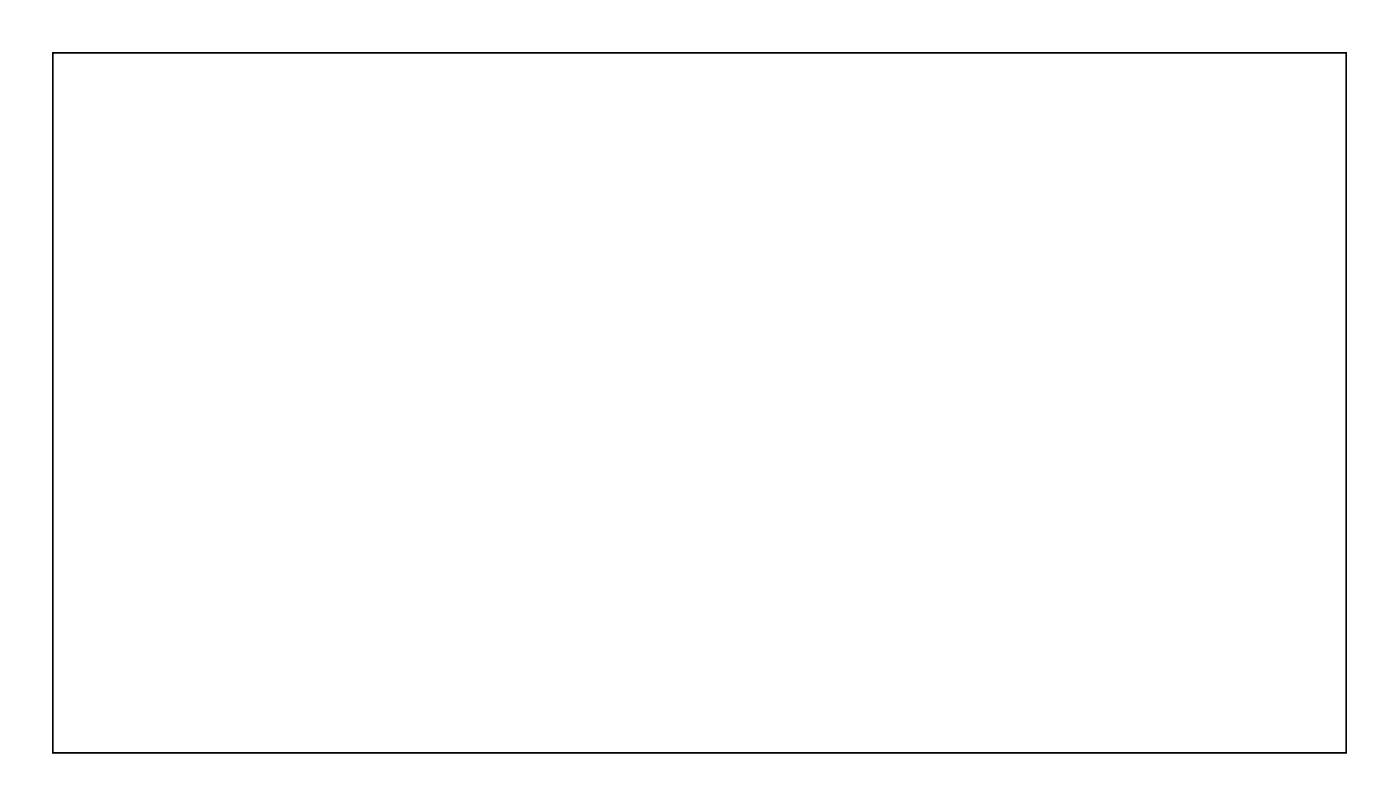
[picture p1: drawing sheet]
<svg xmlns="http://www.w3.org/2000/svg" width="228mm" height="131mm" viewBox="0 0 228 131" stroke-linecap="round" stroke-linejoin="round" font-family="sans-serif">
<path d="M8.6 8.6h210.2v113.6h-210.2z" fill="none" stroke="#000" stroke-width=".2"/>
<path d="M8.6 8.6h210.2v113.6h-210.2z" fill="none" stroke="#000" stroke-width=".16"/>
<circle cx="138.3" cy="91.1" r=".57" fill="#fff"/>
<circle cx="138.3" cy="91.1" r=".57" fill="none" stroke="#fff" stroke-width=".54"/>
<circle cx="97.7" cy="91.1" r=".57" fill="#fff"/>
<circle cx="97.7" cy="91.1" r=".57" fill="none" stroke="#fff" stroke-width=".54"/>
<circle cx="140.8" cy="91.1" r=".57" fill="#fff"/>
<circle cx="140.8" cy="91.1" r=".57" fill="none" stroke="#fff" stroke-width=".54"/>
<circle cx="143.4" cy="91.1" r=".57" fill="#fff"/>
<circle cx="143.4" cy="91.1" r=".57" fill="none" stroke="#fff" stroke-width=".54"/>
<circle cx="145.9" cy="91.1" r=".57" fill="#fff"/>
<circle cx="145.9" cy="91.1" r=".57" fill="none" stroke="#fff" stroke-width=".54"/>
<circle cx="148.5" cy="91.1" r=".57" fill="#fff"/>
<circle cx="148.5" cy="91.1" r=".57" fill="none" stroke="#fff" stroke-width=".54"/>
<circle cx="156.1" cy="55.6" r=".66" fill="#fff"/>
<circle cx="156.1" cy="55.6" r=".66" fill="none" stroke="#fff" stroke-width=".62" stroke-linecap="butt"/>
<circle cx="151" cy="91.1" r=".57" fill="#fff"/>
<circle cx="151" cy="91.1" r=".57" fill="none" stroke="#fff" stroke-width=".54"/>
<circle cx="153.5" cy="91.1" r=".57" fill="#fff"/>
<circle cx="153.5" cy="91.1" r=".57" fill="none" stroke="#fff" stroke-width=".54"/>
<circle cx="98.7" cy="42.9" r=".57" fill="#fff"/>
<circle cx="98.7" cy="42.9" r=".57" fill="none" stroke="#fff" stroke-width=".54"/>
<circle cx="112.9" cy="91.1" r=".57" fill="#fff"/>
<circle cx="112.9" cy="91.1" r=".57" fill="none" stroke="#fff" stroke-width=".54"/>
<circle cx="115.4" cy="91.1" r=".57" fill="#fff"/>
<circle cx="115.4" cy="91.1" r=".57" fill="none" stroke="#fff" stroke-width=".54"/>
<circle cx="118" cy="91.1" r=".57" fill="#fff"/>
<circle cx="118" cy="91.1" r=".57" fill="none" stroke="#fff" stroke-width=".54"/>
<circle cx="120.5" cy="91.1" r=".57" fill="#fff"/>
<circle cx="120.5" cy="91.1" r=".57" fill="none" stroke="#fff" stroke-width=".54"/>
<circle cx="156.1" cy="75.9" r=".66" fill="#fff"/>
<circle cx="156.1" cy="75.9" r=".66" fill="none" stroke="#fff" stroke-width=".62" stroke-linecap="butt"/>
<circle cx="123.1" cy="91.1" r=".57" fill="#fff"/>
<circle cx="123.1" cy="91.1" r=".57" fill="none" stroke="#fff" stroke-width=".54"/>
<circle cx="125.6" cy="91.1" r=".57" fill="#fff"/>
<circle cx="125.6" cy="91.1" r=".57" fill="none" stroke="#fff" stroke-width=".54"/>
<circle cx="128.1" cy="91.1" r=".57" fill="#fff"/>
<circle cx="128.1" cy="91.1" r=".57" fill="none" stroke="#fff" stroke-width=".54"/>
<circle cx="130.7" cy="91.1" r=".57" fill="#fff"/>
<circle cx="130.7" cy="91.1" r=".57" fill="none" stroke="#fff" stroke-width=".54"/>
<circle cx="118" cy="42.9" r=".57" fill="#fff"/>
<circle cx="118" cy="42.9" r=".57" fill="none" stroke="#fff" stroke-width=".54"/>
<circle cx="156.1" cy="45.4" r=".66" fill="#fff"/>
<circle cx="156.1" cy="45.4" r=".66" fill="none" stroke="#fff" stroke-width=".62" stroke-linecap="butt"/>
<circle cx="156.1" cy="65.7" r=".66" fill="#fff"/>
<circle cx="156.1" cy="65.7" r=".66" fill="none" stroke="#fff" stroke-width=".62" stroke-linecap="butt"/>
<circle cx="156.1" cy="86.1" r=".66" fill="#fff"/>
<circle cx="156.1" cy="86.1" r=".66" fill="none" stroke="#fff" stroke-width=".62" stroke-linecap="butt"/>
<circle cx="88.5" cy="42.9" r=".57" fill="#fff"/>
<circle cx="88.5" cy="42.9" r=".57" fill="none" stroke="#fff" stroke-width=".54"/>
<circle cx="107.8" cy="91.1" r=".57" fill="#fff"/>
<circle cx="107.8" cy="91.1" r=".57" fill="none" stroke="#fff" stroke-width=".54"/>
<circle cx="107.8" cy="42.9" r=".57" fill="#fff"/>
<circle cx="107.8" cy="42.9" r=".57" fill="none" stroke="#fff" stroke-width=".54"/>
<circle cx="156.1" cy="50.5" r=".66" fill="#fff"/>
<circle cx="156.1" cy="50.5" r=".66" fill="none" stroke="#fff" stroke-width=".62" stroke-linecap="butt"/>
<circle cx="156.1" cy="60.7" r=".66" fill="#fff"/>
<circle cx="156.1" cy="60.7" r=".66" fill="none" stroke="#fff" stroke-width=".62" stroke-linecap="butt"/>
<circle cx="156.1" cy="70.8" r=".66" fill="#fff"/>
<circle cx="156.1" cy="70.8" r=".66" fill="none" stroke="#fff" stroke-width=".62" stroke-linecap="butt"/>
<circle cx="148.5" cy="42.9" r=".57" fill="#fff"/>
<circle cx="148.5" cy="42.9" r=".57" fill="none" stroke="#fff" stroke-width=".54"/>
<circle cx="156.1" cy="81" r=".66" fill="#fff"/>
<circle cx="156.1" cy="81" r=".66" fill="none" stroke="#fff" stroke-width=".62" stroke-linecap="butt"/>
<circle cx="145.9" cy="42.9" r=".57" fill="#fff"/>
<circle cx="145.9" cy="42.9" r=".57" fill="none" stroke="#fff" stroke-width=".54"/>
<circle cx="143.4" cy="42.9" r=".57" fill="#fff"/>
<circle cx="143.4" cy="42.9" r=".57" fill="none" stroke="#fff" stroke-width=".54"/>
<circle cx="140.8" cy="42.9" r=".57" fill="#fff"/>
<circle cx="140.8" cy="42.9" r=".57" fill="none" stroke="#fff" stroke-width=".54"/>
<circle cx="138.3" cy="42.9" r=".57" fill="#fff"/>
<circle cx="138.3" cy="42.9" r=".57" fill="none" stroke="#fff" stroke-width=".54"/>
<circle cx="135.8" cy="42.9" r=".57" fill="#fff"/>
<circle cx="135.8" cy="42.9" r=".57" fill="none" stroke="#fff" stroke-width=".54"/>
<circle cx="133.2" cy="42.9" r=".57" fill="#fff"/>
<circle cx="133.2" cy="42.9" r=".57" fill="none" stroke="#fff" stroke-width=".54"/>
<circle cx="130.7" cy="42.9" r=".57" fill="#fff"/>
<circle cx="130.7" cy="42.9" r=".57" fill="none" stroke="#fff" stroke-width=".54"/>
<circle cx="83.4" cy="42.9" r=".57" fill="#fff"/>
<circle cx="83.4" cy="42.9" r=".57" fill="none" stroke="#fff" stroke-width=".54"/>
<circle cx="93.6" cy="42.9" r=".57" fill="#fff"/>
<circle cx="93.6" cy="42.9" r=".57" fill="none" stroke="#fff" stroke-width=".54"/>
<circle cx="103.7" cy="42.9" r=".57" fill="#fff"/>
<circle cx="103.7" cy="42.9" r=".57" fill="none" stroke="#fff" stroke-width=".54"/>
<circle cx="92.6" cy="91.1" r=".57" fill="#fff"/>
<circle cx="92.6" cy="91.1" r=".57" fill="none" stroke="#fff" stroke-width=".54"/>
<circle cx="102.7" cy="91.1" r=".57" fill="#fff"/>
<circle cx="102.7" cy="91.1" r=".57" fill="none" stroke="#fff" stroke-width=".54"/>
<circle cx="123.1" cy="42.9" r=".57" fill="#fff"/>
<circle cx="123.1" cy="42.9" r=".57" fill="none" stroke="#fff" stroke-width=".54"/>
<circle cx="112.9" cy="42.9" r=".57" fill="#fff"/>
<circle cx="112.9" cy="42.9" r=".57" fill="none" stroke="#fff" stroke-width=".54"/>
<circle cx="156.1" cy="42.9" r=".66" fill="#fff"/>
<circle cx="156.1" cy="42.9" r=".66" fill="none" stroke="#fff" stroke-width=".62" stroke-linecap="butt"/>
<circle cx="156.1" cy="48" r=".66" fill="#fff"/>
<circle cx="156.1" cy="48" r=".66" fill="none" stroke="#fff" stroke-width=".62" stroke-linecap="butt"/>
<circle cx="156.1" cy="53" r=".66" fill="#fff"/>
<circle cx="156.1" cy="53" r=".66" fill="none" stroke="#fff" stroke-width=".62" stroke-linecap="butt"/>
<circle cx="156.1" cy="58.1" r=".66" fill="#fff"/>
<circle cx="156.1" cy="58.1" r=".66" fill="none" stroke="#fff" stroke-width=".62" stroke-linecap="butt"/>
<circle cx="156.1" cy="63.2" r=".66" fill="#fff"/>
<circle cx="156.1" cy="63.2" r=".66" fill="none" stroke="#fff" stroke-width=".62" stroke-linecap="butt"/>
<circle cx="156.1" cy="68.3" r=".66" fill="#fff"/>
<circle cx="156.1" cy="68.3" r=".66" fill="none" stroke="#fff" stroke-width=".62" stroke-linecap="butt"/>
<circle cx="156.1" cy="73.4" r=".66" fill="#fff"/>
<circle cx="156.1" cy="73.4" r=".66" fill="none" stroke="#fff" stroke-width=".62" stroke-linecap="butt"/>
<circle cx="156.1" cy="78.4" r=".66" fill="#fff"/>
<circle cx="156.1" cy="78.4" r=".66" fill="none" stroke="#fff" stroke-width=".62" stroke-linecap="butt"/>
<circle cx="156.1" cy="83.5" r=".66" fill="#fff"/>
<circle cx="156.1" cy="83.5" r=".66" fill="none" stroke="#fff" stroke-width=".62" stroke-linecap="butt"/>
<circle cx="80.9" cy="42.9" r=".57" fill="#fff"/>
<circle cx="80.9" cy="42.9" r=".57" fill="none" stroke="#fff" stroke-width=".54"/>
<circle cx="86" cy="42.9" r=".57" fill="#fff"/>
<circle cx="86" cy="42.9" r=".57" fill="none" stroke="#fff" stroke-width=".54"/>
<circle cx="91" cy="42.9" r=".57" fill="#fff"/>
<circle cx="91" cy="42.9" r=".57" fill="none" stroke="#fff" stroke-width=".54"/>
<circle cx="96.1" cy="42.9" r=".57" fill="#fff"/>
<circle cx="96.1" cy="42.9" r=".57" fill="none" stroke="#fff" stroke-width=".54"/>
<circle cx="101.2" cy="42.9" r=".57" fill="#fff"/>
<circle cx="101.2" cy="42.9" r=".57" fill="none" stroke="#fff" stroke-width=".54"/>
<circle cx="90" cy="91.1" r=".57" fill="#fff"/>
<circle cx="90" cy="91.1" r=".57" fill="none" stroke="#fff" stroke-width=".54"/>
<circle cx="95.1" cy="91.1" r=".57" fill="#fff"/>
<circle cx="95.1" cy="91.1" r=".57" fill="none" stroke="#fff" stroke-width=".54"/>
<circle cx="100.2" cy="91.1" r=".57" fill="#fff"/>
<circle cx="100.2" cy="91.1" r=".57" fill="none" stroke="#fff" stroke-width=".54"/>
<circle cx="105.3" cy="91.1" r=".57" fill="#fff"/>
<circle cx="105.3" cy="91.1" r=".57" fill="none" stroke="#fff" stroke-width=".54"/>
<circle cx="125.6" cy="42.9" r=".57" fill="#fff"/>
<circle cx="125.6" cy="42.9" r=".57" fill="none" stroke="#fff" stroke-width=".54"/>
<circle cx="120.5" cy="42.9" r=".57" fill="#fff"/>
<circle cx="120.5" cy="42.9" r=".57" fill="none" stroke="#fff" stroke-width=".54"/>
<circle cx="115.4" cy="42.9" r=".57" fill="#fff"/>
<circle cx="115.4" cy="42.9" r=".57" fill="none" stroke="#fff" stroke-width=".54"/>
<circle cx="110.4" cy="42.9" r=".57" fill="#fff"/>
<circle cx="110.4" cy="42.9" r=".57" fill="none" stroke="#fff" stroke-width=".54"/>
<circle cx="158.6" cy="42.9" r=".66" fill="#fff"/>
<circle cx="158.6" cy="42.9" r=".66" fill="none" stroke="#fff" stroke-width=".62" stroke-linecap="butt"/>
<circle cx="158.6" cy="45.4" r=".66" fill="#fff"/>
<circle cx="158.6" cy="45.4" r=".66" fill="none" stroke="#fff" stroke-width=".62" stroke-linecap="butt"/>
<circle cx="158.6" cy="48" r=".66" fill="#fff"/>
<circle cx="158.6" cy="48" r=".66" fill="none" stroke="#fff" stroke-width=".62" stroke-linecap="butt"/>
<circle cx="158.6" cy="50.5" r=".66" fill="#fff"/>
<circle cx="158.6" cy="50.5" r=".66" fill="none" stroke="#fff" stroke-width=".62" stroke-linecap="butt"/>
<circle cx="158.6" cy="53" r=".66" fill="#fff"/>
<circle cx="158.6" cy="53" r=".66" fill="none" stroke="#fff" stroke-width=".62" stroke-linecap="butt"/>
<circle cx="158.6" cy="55.6" r=".66" fill="#fff"/>
<circle cx="158.6" cy="55.6" r=".66" fill="none" stroke="#fff" stroke-width=".62" stroke-linecap="butt"/>
<circle cx="158.6" cy="58.1" r=".66" fill="#fff"/>
<circle cx="158.6" cy="58.1" r=".66" fill="none" stroke="#fff" stroke-width=".62" stroke-linecap="butt"/>
<circle cx="158.6" cy="60.7" r=".66" fill="#fff"/>
<circle cx="158.6" cy="60.7" r=".66" fill="none" stroke="#fff" stroke-width=".62" stroke-linecap="butt"/>
<circle cx="158.6" cy="63.2" r=".66" fill="#fff"/>
<circle cx="158.6" cy="63.2" r=".66" fill="none" stroke="#fff" stroke-width=".62" stroke-linecap="butt"/>
<circle cx="158.6" cy="65.7" r=".66" fill="#fff"/>
<circle cx="158.6" cy="65.7" r=".66" fill="none" stroke="#fff" stroke-width=".62" stroke-linecap="butt"/>
<circle cx="158.6" cy="68.3" r=".66" fill="#fff"/>
<circle cx="158.6" cy="68.3" r=".66" fill="none" stroke="#fff" stroke-width=".62" stroke-linecap="butt"/>
<circle cx="158.6" cy="70.8" r=".66" fill="#fff"/>
<circle cx="158.6" cy="70.8" r=".66" fill="none" stroke="#fff" stroke-width=".62" stroke-linecap="butt"/>
<circle cx="158.6" cy="73.4" r=".66" fill="#fff"/>
<circle cx="158.6" cy="73.4" r=".66" fill="none" stroke="#fff" stroke-width=".62" stroke-linecap="butt"/>
<circle cx="158.6" cy="75.9" r=".66" fill="#fff"/>
<circle cx="158.6" cy="75.9" r=".66" fill="none" stroke="#fff" stroke-width=".62" stroke-linecap="butt"/>
<circle cx="158.6" cy="78.4" r=".66" fill="#fff"/>
<circle cx="158.6" cy="78.4" r=".66" fill="none" stroke="#fff" stroke-width=".62" stroke-linecap="butt"/>
<circle cx="158.6" cy="81" r=".66" fill="#fff"/>
<circle cx="158.6" cy="81" r=".66" fill="none" stroke="#fff" stroke-width=".62" stroke-linecap="butt"/>
<circle cx="158.6" cy="83.5" r=".66" fill="#fff"/>
<circle cx="158.6" cy="83.5" r=".66" fill="none" stroke="#fff" stroke-width=".62" stroke-linecap="butt"/>
<circle cx="158.6" cy="86.1" r=".66" fill="#fff"/>
<circle cx="158.6" cy="86.1" r=".66" fill="none" stroke="#fff" stroke-width=".62" stroke-linecap="butt"/>
<circle cx="135.8" cy="91.1" r=".57" fill="#fff"/>
<circle cx="135.8" cy="91.1" r=".57" fill="none" stroke="#fff" stroke-width=".54"/>
<path d="M30.9 19.3h1.4v1.4h-1.4z" fill="#fff"/>
<path d="M30.9 19.3h1.4v1.4h-1.4z" fill="none" stroke="#fff" stroke-width=".76" stroke-linecap="butt"/>
<circle cx="31.6" cy="20" r=".7" fill="#fff"/>
<circle cx="31.6" cy="20" r=".7" fill="none" stroke="#fff" stroke-width=".76" stroke-linecap="butt"/>
<circle cx="31.6" cy="27.6" r=".7" fill="#fff"/>
<circle cx="31.6" cy="27.6" r=".7" fill="none" stroke="#fff" stroke-width=".76" stroke-linecap="butt"/>
<circle cx="29.1" cy="20" r=".7" fill="#fff"/>
<circle cx="29.1" cy="20" r=".7" fill="none" stroke="#fff" stroke-width=".76" stroke-linecap="butt"/>
<circle cx="29.1" cy="27.6" r=".7" fill="#fff"/>
<circle cx="29.1" cy="27.6" r=".7" fill="none" stroke="#fff" stroke-width=".76" stroke-linecap="butt"/>
<circle cx="26.5" cy="20" r=".7" fill="#fff"/>
<circle cx="26.5" cy="20" r=".7" fill="none" stroke="#fff" stroke-width=".76" stroke-linecap="butt"/>
<circle cx="26.5" cy="27.6" r=".7" fill="#fff"/>
<circle cx="26.5" cy="27.6" r=".7" fill="none" stroke="#fff" stroke-width=".76" stroke-linecap="butt"/>
<circle cx="24" cy="20" r=".7" fill="#fff"/>
<circle cx="24" cy="20" r=".7" fill="none" stroke="#fff" stroke-width=".76" stroke-linecap="butt"/>
<circle cx="24" cy="27.6" r=".7" fill="#fff"/>
<circle cx="24" cy="27.6" r=".7" fill="none" stroke="#fff" stroke-width=".76" stroke-linecap="butt"/>
<circle cx="21.5" cy="20" r=".7" fill="#fff"/>
<circle cx="21.5" cy="20" r=".7" fill="none" stroke="#fff" stroke-width=".76" stroke-linecap="butt"/>
<circle cx="21.5" cy="27.6" r=".7" fill="#fff"/>
<circle cx="21.5" cy="27.6" r=".7" fill="none" stroke="#fff" stroke-width=".76" stroke-linecap="butt"/>
<circle cx="18.9" cy="20" r=".7" fill="#fff"/>
<circle cx="18.9" cy="20" r=".7" fill="none" stroke="#fff" stroke-width=".76" stroke-linecap="butt"/>
<circle cx="18.9" cy="27.6" r=".7" fill="#fff"/>
<circle cx="18.9" cy="27.6" r=".7" fill="none" stroke="#fff" stroke-width=".76" stroke-linecap="butt"/>
<circle cx="16.4" cy="20" r=".7" fill="#fff"/>
<circle cx="16.4" cy="20" r=".7" fill="none" stroke="#fff" stroke-width=".76" stroke-linecap="butt"/>
<circle cx="16.4" cy="27.6" r=".7" fill="#fff"/>
<circle cx="16.4" cy="27.6" r=".7" fill="none" stroke="#fff" stroke-width=".76" stroke-linecap="butt"/>
<circle cx="13.8" cy="20" r=".7" fill="#fff"/>
<circle cx="13.8" cy="20" r=".7" fill="none" stroke="#fff" stroke-width=".76" stroke-linecap="butt"/>
<circle cx="13.8" cy="27.6" r=".7" fill="#fff"/>
<circle cx="13.8" cy="27.6" r=".7" fill="none" stroke="#fff" stroke-width=".76" stroke-linecap="butt"/>
<path d="M196 113.3h1.4v1.4h-1.4z" fill="#fff"/>
<path d="M196 113.3h1.4v1.4h-1.4z" fill="none" stroke="#fff" stroke-width=".76" stroke-linecap="butt"/>
<circle cx="196.7" cy="114" r=".7" fill="#fff"/>
<circle cx="196.7" cy="114" r=".7" fill="none" stroke="#fff" stroke-width=".76" stroke-linecap="butt"/>
<circle cx="196.7" cy="106.4" r=".7" fill="#fff"/>
<circle cx="196.7" cy="106.4" r=".7" fill="none" stroke="#fff" stroke-width=".76" stroke-linecap="butt"/>
<circle cx="199.3" cy="114" r=".7" fill="#fff"/>
<circle cx="199.3" cy="114" r=".7" fill="none" stroke="#fff" stroke-width=".76" stroke-linecap="butt"/>
<circle cx="199.3" cy="106.4" r=".7" fill="#fff"/>
<circle cx="199.3" cy="106.4" r=".7" fill="none" stroke="#fff" stroke-width=".76" stroke-linecap="butt"/>
<circle cx="201.8" cy="114" r=".7" fill="#fff"/>
<circle cx="201.8" cy="114" r=".7" fill="none" stroke="#fff" stroke-width=".76" stroke-linecap="butt"/>
<circle cx="201.8" cy="106.4" r=".7" fill="#fff"/>
<circle cx="201.8" cy="106.4" r=".7" fill="none" stroke="#fff" stroke-width=".76" stroke-linecap="butt"/>
<circle cx="204.3" cy="114" r=".7" fill="#fff"/>
<circle cx="204.3" cy="114" r=".7" fill="none" stroke="#fff" stroke-width=".76" stroke-linecap="butt"/>
<circle cx="204.3" cy="106.4" r=".7" fill="#fff"/>
<circle cx="204.3" cy="106.4" r=".7" fill="none" stroke="#fff" stroke-width=".76" stroke-linecap="butt"/>
<circle cx="206.9" cy="114" r=".7" fill="#fff"/>
<circle cx="206.9" cy="114" r=".7" fill="none" stroke="#fff" stroke-width=".76" stroke-linecap="butt"/>
<circle cx="206.9" cy="106.4" r=".7" fill="#fff"/>
<circle cx="206.9" cy="106.4" r=".7" fill="none" stroke="#fff" stroke-width=".76" stroke-linecap="butt"/>
<circle cx="209.4" cy="114" r=".7" fill="#fff"/>
<circle cx="209.4" cy="114" r=".7" fill="none" stroke="#fff" stroke-width=".76" stroke-linecap="butt"/>
<circle cx="209.4" cy="106.4" r=".7" fill="#fff"/>
<circle cx="209.4" cy="106.4" r=".7" fill="none" stroke="#fff" stroke-width=".76" stroke-linecap="butt"/>
<circle cx="212" cy="114" r=".7" fill="#fff"/>
<circle cx="212" cy="114" r=".7" fill="none" stroke="#fff" stroke-width=".76" stroke-linecap="butt"/>
<circle cx="212" cy="106.4" r=".7" fill="#fff"/>
<circle cx="212" cy="106.4" r=".7" fill="none" stroke="#fff" stroke-width=".76" stroke-linecap="butt"/>
<circle cx="214.5" cy="114" r=".7" fill="#fff"/>
<circle cx="214.5" cy="114" r=".7" fill="none" stroke="#fff" stroke-width=".76" stroke-linecap="butt"/>
<circle cx="214.5" cy="106.4" r=".7" fill="#fff"/>
<circle cx="214.5" cy="106.4" r=".7" fill="none" stroke="#fff" stroke-width=".76" stroke-linecap="butt"/>
<path d="M53.8 19.3h1.4v1.4h-1.4z" fill="#fff"/>
<path d="M53.8 19.3h1.4v1.4h-1.4z" fill="none" stroke="#fff" stroke-width=".76" stroke-linecap="butt"/>
<circle cx="54.5" cy="20" r=".7" fill="#fff"/>
<circle cx="54.5" cy="20" r=".7" fill="none" stroke="#fff" stroke-width=".76" stroke-linecap="butt"/>
<circle cx="54.5" cy="27.6" r=".7" fill="#fff"/>
<circle cx="54.5" cy="27.6" r=".7" fill="none" stroke="#fff" stroke-width=".76" stroke-linecap="butt"/>
<circle cx="51.9" cy="20" r=".7" fill="#fff"/>
<circle cx="51.9" cy="20" r=".7" fill="none" stroke="#fff" stroke-width=".76" stroke-linecap="butt"/>
<circle cx="51.9" cy="27.6" r=".7" fill="#fff"/>
<circle cx="51.9" cy="27.6" r=".7" fill="none" stroke="#fff" stroke-width=".76" stroke-linecap="butt"/>
<circle cx="49.4" cy="20" r=".7" fill="#fff"/>
<circle cx="49.4" cy="20" r=".7" fill="none" stroke="#fff" stroke-width=".76" stroke-linecap="butt"/>
<circle cx="49.4" cy="27.6" r=".7" fill="#fff"/>
<circle cx="49.4" cy="27.6" r=".7" fill="none" stroke="#fff" stroke-width=".76" stroke-linecap="butt"/>
<circle cx="46.9" cy="20" r=".7" fill="#fff"/>
<circle cx="46.9" cy="20" r=".7" fill="none" stroke="#fff" stroke-width=".76" stroke-linecap="butt"/>
<circle cx="46.9" cy="27.6" r=".7" fill="#fff"/>
<circle cx="46.9" cy="27.6" r=".7" fill="none" stroke="#fff" stroke-width=".76" stroke-linecap="butt"/>
<circle cx="44.3" cy="20" r=".7" fill="#fff"/>
<circle cx="44.3" cy="20" r=".7" fill="none" stroke="#fff" stroke-width=".76" stroke-linecap="butt"/>
<circle cx="44.3" cy="27.6" r=".7" fill="#fff"/>
<circle cx="44.3" cy="27.6" r=".7" fill="none" stroke="#fff" stroke-width=".76" stroke-linecap="butt"/>
<circle cx="41.8" cy="20" r=".7" fill="#fff"/>
<circle cx="41.8" cy="20" r=".7" fill="none" stroke="#fff" stroke-width=".76" stroke-linecap="butt"/>
<circle cx="41.8" cy="27.6" r=".7" fill="#fff"/>
<circle cx="41.8" cy="27.6" r=".7" fill="none" stroke="#fff" stroke-width=".76" stroke-linecap="butt"/>
<circle cx="39.2" cy="20" r=".7" fill="#fff"/>
<circle cx="39.2" cy="20" r=".7" fill="none" stroke="#fff" stroke-width=".76" stroke-linecap="butt"/>
<circle cx="39.2" cy="27.6" r=".7" fill="#fff"/>
<circle cx="39.2" cy="27.6" r=".7" fill="none" stroke="#fff" stroke-width=".76" stroke-linecap="butt"/>
<circle cx="36.7" cy="20" r=".7" fill="#fff"/>
<circle cx="36.7" cy="20" r=".7" fill="none" stroke="#fff" stroke-width=".76" stroke-linecap="butt"/>
<circle cx="36.7" cy="27.6" r=".7" fill="#fff"/>
<circle cx="36.7" cy="27.6" r=".7" fill="none" stroke="#fff" stroke-width=".76" stroke-linecap="butt"/>
<path d="M76.6 19.3h1.4v1.4h-1.4z" fill="#fff"/>
<path d="M76.6 19.3h1.4v1.4h-1.4z" fill="none" stroke="#fff" stroke-width=".76" stroke-linecap="butt"/>
<circle cx="77.3" cy="20" r=".7" fill="#fff"/>
<circle cx="77.3" cy="20" r=".7" fill="none" stroke="#fff" stroke-width=".76" stroke-linecap="butt"/>
<circle cx="77.3" cy="27.6" r=".7" fill="#fff"/>
<circle cx="77.3" cy="27.6" r=".7" fill="none" stroke="#fff" stroke-width=".76" stroke-linecap="butt"/>
<circle cx="74.8" cy="20" r=".7" fill="#fff"/>
<circle cx="74.8" cy="20" r=".7" fill="none" stroke="#fff" stroke-width=".76" stroke-linecap="butt"/>
<circle cx="74.8" cy="27.6" r=".7" fill="#fff"/>
<circle cx="74.8" cy="27.6" r=".7" fill="none" stroke="#fff" stroke-width=".76" stroke-linecap="butt"/>
<circle cx="72.3" cy="20" r=".7" fill="#fff"/>
<circle cx="72.3" cy="20" r=".7" fill="none" stroke="#fff" stroke-width=".76" stroke-linecap="butt"/>
<circle cx="72.3" cy="27.6" r=".7" fill="#fff"/>
<circle cx="72.3" cy="27.6" r=".7" fill="none" stroke="#fff" stroke-width=".76" stroke-linecap="butt"/>
<circle cx="69.7" cy="20" r=".7" fill="#fff"/>
<circle cx="69.7" cy="20" r=".7" fill="none" stroke="#fff" stroke-width=".76" stroke-linecap="butt"/>
<circle cx="69.7" cy="27.6" r=".7" fill="#fff"/>
<circle cx="69.7" cy="27.6" r=".7" fill="none" stroke="#fff" stroke-width=".76" stroke-linecap="butt"/>
<circle cx="67.2" cy="20" r=".7" fill="#fff"/>
<circle cx="67.2" cy="20" r=".7" fill="none" stroke="#fff" stroke-width=".76" stroke-linecap="butt"/>
<circle cx="67.2" cy="27.6" r=".7" fill="#fff"/>
<circle cx="67.2" cy="27.6" r=".7" fill="none" stroke="#fff" stroke-width=".76" stroke-linecap="butt"/>
<circle cx="64.6" cy="20" r=".7" fill="#fff"/>
<circle cx="64.6" cy="20" r=".7" fill="none" stroke="#fff" stroke-width=".76" stroke-linecap="butt"/>
<circle cx="64.6" cy="27.6" r=".7" fill="#fff"/>
<circle cx="64.6" cy="27.6" r=".7" fill="none" stroke="#fff" stroke-width=".76" stroke-linecap="butt"/>
<circle cx="62.1" cy="20" r=".7" fill="#fff"/>
<circle cx="62.1" cy="20" r=".7" fill="none" stroke="#fff" stroke-width=".76" stroke-linecap="butt"/>
<circle cx="62.1" cy="27.6" r=".7" fill="#fff"/>
<circle cx="62.1" cy="27.6" r=".7" fill="none" stroke="#fff" stroke-width=".76" stroke-linecap="butt"/>
<circle cx="59.6" cy="20" r=".7" fill="#fff"/>
<circle cx="59.6" cy="20" r=".7" fill="none" stroke="#fff" stroke-width=".76" stroke-linecap="butt"/>
<circle cx="59.6" cy="27.6" r=".7" fill="#fff"/>
<circle cx="59.6" cy="27.6" r=".7" fill="none" stroke="#fff" stroke-width=".76" stroke-linecap="butt"/>
<path d="M99.5 19.3h1.4v1.4h-1.4z" fill="#fff"/>
<path d="M99.5 19.3h1.4v1.4h-1.4z" fill="none" stroke="#fff" stroke-width=".76" stroke-linecap="butt"/>
<circle cx="100.2" cy="20" r=".7" fill="#fff"/>
<circle cx="100.2" cy="20" r=".7" fill="none" stroke="#fff" stroke-width=".76" stroke-linecap="butt"/>
<circle cx="100.2" cy="27.6" r=".7" fill="#fff"/>
<circle cx="100.2" cy="27.6" r=".7" fill="none" stroke="#fff" stroke-width=".76" stroke-linecap="butt"/>
<circle cx="97.7" cy="20" r=".7" fill="#fff"/>
<circle cx="97.7" cy="20" r=".7" fill="none" stroke="#fff" stroke-width=".76" stroke-linecap="butt"/>
<circle cx="97.7" cy="27.6" r=".7" fill="#fff"/>
<circle cx="97.7" cy="27.6" r=".7" fill="none" stroke="#fff" stroke-width=".76" stroke-linecap="butt"/>
<circle cx="95.1" cy="20" r=".7" fill="#fff"/>
<circle cx="95.1" cy="20" r=".7" fill="none" stroke="#fff" stroke-width=".76" stroke-linecap="butt"/>
<circle cx="95.1" cy="27.6" r=".7" fill="#fff"/>
<circle cx="95.1" cy="27.6" r=".7" fill="none" stroke="#fff" stroke-width=".76" stroke-linecap="butt"/>
<circle cx="92.6" cy="20" r=".7" fill="#fff"/>
<circle cx="92.6" cy="20" r=".7" fill="none" stroke="#fff" stroke-width=".76" stroke-linecap="butt"/>
<circle cx="92.6" cy="27.6" r=".7" fill="#fff"/>
<circle cx="92.6" cy="27.6" r=".7" fill="none" stroke="#fff" stroke-width=".76" stroke-linecap="butt"/>
<circle cx="90" cy="20" r=".7" fill="#fff"/>
<circle cx="90" cy="20" r=".7" fill="none" stroke="#fff" stroke-width=".76" stroke-linecap="butt"/>
<circle cx="90" cy="27.6" r=".7" fill="#fff"/>
<circle cx="90" cy="27.6" r=".7" fill="none" stroke="#fff" stroke-width=".76" stroke-linecap="butt"/>
<circle cx="87.5" cy="20" r=".7" fill="#fff"/>
<circle cx="87.5" cy="20" r=".7" fill="none" stroke="#fff" stroke-width=".76" stroke-linecap="butt"/>
<circle cx="87.5" cy="27.6" r=".7" fill="#fff"/>
<circle cx="87.5" cy="27.6" r=".7" fill="none" stroke="#fff" stroke-width=".76" stroke-linecap="butt"/>
<circle cx="85" cy="20" r=".7" fill="#fff"/>
<circle cx="85" cy="20" r=".7" fill="none" stroke="#fff" stroke-width=".76" stroke-linecap="butt"/>
<circle cx="85" cy="27.6" r=".7" fill="#fff"/>
<circle cx="85" cy="27.6" r=".7" fill="none" stroke="#fff" stroke-width=".76" stroke-linecap="butt"/>
<circle cx="82.4" cy="20" r=".7" fill="#fff"/>
<circle cx="82.4" cy="20" r=".7" fill="none" stroke="#fff" stroke-width=".76" stroke-linecap="butt"/>
<circle cx="82.4" cy="27.6" r=".7" fill="#fff"/>
<circle cx="82.4" cy="27.6" r=".7" fill="none" stroke="#fff" stroke-width=".76" stroke-linecap="butt"/>
<path d="M122.4 19.3h1.4v1.4h-1.4z" fill="#fff"/>
<path d="M122.4 19.3h1.4v1.4h-1.4z" fill="none" stroke="#fff" stroke-width=".76" stroke-linecap="butt"/>
<circle cx="123.1" cy="20" r=".7" fill="#fff"/>
<circle cx="123.1" cy="20" r=".7" fill="none" stroke="#fff" stroke-width=".76" stroke-linecap="butt"/>
<circle cx="123.1" cy="27.6" r=".7" fill="#fff"/>
<circle cx="123.1" cy="27.6" r=".7" fill="none" stroke="#fff" stroke-width=".76" stroke-linecap="butt"/>
<circle cx="120.5" cy="20" r=".7" fill="#fff"/>
<circle cx="120.5" cy="20" r=".7" fill="none" stroke="#fff" stroke-width=".76" stroke-linecap="butt"/>
<circle cx="120.5" cy="27.6" r=".7" fill="#fff"/>
<circle cx="120.5" cy="27.6" r=".7" fill="none" stroke="#fff" stroke-width=".76" stroke-linecap="butt"/>
<circle cx="118" cy="20" r=".7" fill="#fff"/>
<circle cx="118" cy="20" r=".7" fill="none" stroke="#fff" stroke-width=".76" stroke-linecap="butt"/>
<circle cx="118" cy="27.6" r=".7" fill="#fff"/>
<circle cx="118" cy="27.6" r=".7" fill="none" stroke="#fff" stroke-width=".76" stroke-linecap="butt"/>
<circle cx="115.4" cy="20" r=".7" fill="#fff"/>
<circle cx="115.4" cy="20" r=".7" fill="none" stroke="#fff" stroke-width=".76" stroke-linecap="butt"/>
<circle cx="115.4" cy="27.6" r=".7" fill="#fff"/>
<circle cx="115.4" cy="27.6" r=".7" fill="none" stroke="#fff" stroke-width=".76" stroke-linecap="butt"/>
<circle cx="112.9" cy="20" r=".7" fill="#fff"/>
<circle cx="112.9" cy="20" r=".7" fill="none" stroke="#fff" stroke-width=".76" stroke-linecap="butt"/>
<circle cx="112.9" cy="27.6" r=".7" fill="#fff"/>
<circle cx="112.9" cy="27.6" r=".7" fill="none" stroke="#fff" stroke-width=".76" stroke-linecap="butt"/>
<circle cx="110.4" cy="20" r=".7" fill="#fff"/>
<circle cx="110.4" cy="20" r=".7" fill="none" stroke="#fff" stroke-width=".76" stroke-linecap="butt"/>
<circle cx="110.4" cy="27.6" r=".7" fill="#fff"/>
<circle cx="110.4" cy="27.6" r=".7" fill="none" stroke="#fff" stroke-width=".76" stroke-linecap="butt"/>
<circle cx="107.8" cy="20" r=".7" fill="#fff"/>
<circle cx="107.8" cy="20" r=".7" fill="none" stroke="#fff" stroke-width=".76" stroke-linecap="butt"/>
<circle cx="107.8" cy="27.6" r=".7" fill="#fff"/>
<circle cx="107.8" cy="27.6" r=".7" fill="none" stroke="#fff" stroke-width=".76" stroke-linecap="butt"/>
<circle cx="105.3" cy="20" r=".7" fill="#fff"/>
<circle cx="105.3" cy="20" r=".7" fill="none" stroke="#fff" stroke-width=".76" stroke-linecap="butt"/>
<circle cx="105.3" cy="27.6" r=".7" fill="#fff"/>
<circle cx="105.3" cy="27.6" r=".7" fill="none" stroke="#fff" stroke-width=".76" stroke-linecap="butt"/>
<path d="M145.2 19.3h1.4v1.4h-1.4z" fill="#fff"/>
<path d="M145.2 19.3h1.4v1.4h-1.4z" fill="none" stroke="#fff" stroke-width=".76" stroke-linecap="butt"/>
<circle cx="145.9" cy="20" r=".7" fill="#fff"/>
<circle cx="145.9" cy="20" r=".7" fill="none" stroke="#fff" stroke-width=".76" stroke-linecap="butt"/>
<circle cx="145.9" cy="27.6" r=".7" fill="#fff"/>
<circle cx="145.9" cy="27.6" r=".7" fill="none" stroke="#fff" stroke-width=".76" stroke-linecap="butt"/>
<circle cx="143.4" cy="20" r=".7" fill="#fff"/>
<circle cx="143.4" cy="20" r=".7" fill="none" stroke="#fff" stroke-width=".76" stroke-linecap="butt"/>
<circle cx="143.4" cy="27.6" r=".7" fill="#fff"/>
<circle cx="143.4" cy="27.6" r=".7" fill="none" stroke="#fff" stroke-width=".76" stroke-linecap="butt"/>
<circle cx="140.8" cy="20" r=".7" fill="#fff"/>
<circle cx="140.8" cy="20" r=".7" fill="none" stroke="#fff" stroke-width=".76" stroke-linecap="butt"/>
<circle cx="140.8" cy="27.6" r=".7" fill="#fff"/>
<circle cx="140.8" cy="27.6" r=".7" fill="none" stroke="#fff" stroke-width=".76" stroke-linecap="butt"/>
<circle cx="138.3" cy="20" r=".7" fill="#fff"/>
<circle cx="138.3" cy="20" r=".7" fill="none" stroke="#fff" stroke-width=".76" stroke-linecap="butt"/>
<circle cx="138.3" cy="27.6" r=".7" fill="#fff"/>
<circle cx="138.3" cy="27.6" r=".7" fill="none" stroke="#fff" stroke-width=".76" stroke-linecap="butt"/>
<circle cx="135.8" cy="20" r=".7" fill="#fff"/>
<circle cx="135.8" cy="20" r=".7" fill="none" stroke="#fff" stroke-width=".76" stroke-linecap="butt"/>
<circle cx="135.8" cy="27.6" r=".7" fill="#fff"/>
<circle cx="135.8" cy="27.6" r=".7" fill="none" stroke="#fff" stroke-width=".76" stroke-linecap="butt"/>
<circle cx="133.2" cy="20" r=".7" fill="#fff"/>
<circle cx="133.2" cy="20" r=".7" fill="none" stroke="#fff" stroke-width=".76" stroke-linecap="butt"/>
<circle cx="133.2" cy="27.6" r=".7" fill="#fff"/>
<circle cx="133.2" cy="27.6" r=".7" fill="none" stroke="#fff" stroke-width=".76" stroke-linecap="butt"/>
<circle cx="130.7" cy="20" r=".7" fill="#fff"/>
<circle cx="130.7" cy="20" r=".7" fill="none" stroke="#fff" stroke-width=".76" stroke-linecap="butt"/>
<circle cx="130.7" cy="27.6" r=".7" fill="#fff"/>
<circle cx="130.7" cy="27.6" r=".7" fill="none" stroke="#fff" stroke-width=".76" stroke-linecap="butt"/>
<circle cx="128.1" cy="20" r=".7" fill="#fff"/>
<circle cx="128.1" cy="20" r=".7" fill="none" stroke="#fff" stroke-width=".76" stroke-linecap="butt"/>
<circle cx="128.1" cy="27.6" r=".7" fill="#fff"/>
<circle cx="128.1" cy="27.6" r=".7" fill="none" stroke="#fff" stroke-width=".76" stroke-linecap="butt"/>
<path d="M168.1 19.3h1.4v1.4h-1.4z" fill="#fff"/>
<path d="M168.1 19.3h1.4v1.4h-1.4z" fill="none" stroke="#fff" stroke-width=".76" stroke-linecap="butt"/>
<circle cx="168.8" cy="20" r=".7" fill="#fff"/>
<circle cx="168.8" cy="20" r=".7" fill="none" stroke="#fff" stroke-width=".76" stroke-linecap="butt"/>
<circle cx="168.8" cy="27.6" r=".7" fill="#fff"/>
<circle cx="168.8" cy="27.6" r=".7" fill="none" stroke="#fff" stroke-width=".76" stroke-linecap="butt"/>
<circle cx="166.2" cy="20" r=".7" fill="#fff"/>
<circle cx="166.2" cy="20" r=".7" fill="none" stroke="#fff" stroke-width=".76" stroke-linecap="butt"/>
<circle cx="166.2" cy="27.6" r=".7" fill="#fff"/>
<circle cx="166.2" cy="27.6" r=".7" fill="none" stroke="#fff" stroke-width=".76" stroke-linecap="butt"/>
<circle cx="163.7" cy="20" r=".7" fill="#fff"/>
<circle cx="163.7" cy="20" r=".7" fill="none" stroke="#fff" stroke-width=".76" stroke-linecap="butt"/>
<circle cx="163.7" cy="27.6" r=".7" fill="#fff"/>
<circle cx="163.7" cy="27.6" r=".7" fill="none" stroke="#fff" stroke-width=".76" stroke-linecap="butt"/>
<circle cx="161.2" cy="20" r=".7" fill="#fff"/>
<circle cx="161.2" cy="20" r=".7" fill="none" stroke="#fff" stroke-width=".76" stroke-linecap="butt"/>
<circle cx="161.2" cy="27.6" r=".7" fill="#fff"/>
<circle cx="161.2" cy="27.6" r=".7" fill="none" stroke="#fff" stroke-width=".76" stroke-linecap="butt"/>
<circle cx="158.6" cy="20" r=".7" fill="#fff"/>
<circle cx="158.6" cy="20" r=".7" fill="none" stroke="#fff" stroke-width=".76" stroke-linecap="butt"/>
<circle cx="158.6" cy="27.6" r=".7" fill="#fff"/>
<circle cx="158.6" cy="27.6" r=".7" fill="none" stroke="#fff" stroke-width=".76" stroke-linecap="butt"/>
<circle cx="156.1" cy="20" r=".7" fill="#fff"/>
<circle cx="156.1" cy="20" r=".7" fill="none" stroke="#fff" stroke-width=".76" stroke-linecap="butt"/>
<circle cx="156.1" cy="27.6" r=".7" fill="#fff"/>
<circle cx="156.1" cy="27.6" r=".7" fill="none" stroke="#fff" stroke-width=".76" stroke-linecap="butt"/>
<circle cx="153.5" cy="20" r=".7" fill="#fff"/>
<circle cx="153.5" cy="20" r=".7" fill="none" stroke="#fff" stroke-width=".76" stroke-linecap="butt"/>
<circle cx="153.5" cy="27.6" r=".7" fill="#fff"/>
<circle cx="153.5" cy="27.6" r=".7" fill="none" stroke="#fff" stroke-width=".76" stroke-linecap="butt"/>
<circle cx="151" cy="20" r=".7" fill="#fff"/>
<circle cx="151" cy="20" r=".7" fill="none" stroke="#fff" stroke-width=".76" stroke-linecap="butt"/>
<circle cx="151" cy="27.6" r=".7" fill="#fff"/>
<circle cx="151" cy="27.6" r=".7" fill="none" stroke="#fff" stroke-width=".76" stroke-linecap="butt"/>
<path d="M190.9 19.3h1.4v1.4h-1.4z" fill="#fff"/>
<path d="M190.9 19.3h1.4v1.4h-1.4z" fill="none" stroke="#fff" stroke-width=".76" stroke-linecap="butt"/>
<circle cx="191.6" cy="20" r=".7" fill="#fff"/>
<circle cx="191.6" cy="20" r=".7" fill="none" stroke="#fff" stroke-width=".76" stroke-linecap="butt"/>
<circle cx="191.6" cy="27.6" r=".7" fill="#fff"/>
<circle cx="191.6" cy="27.6" r=".7" fill="none" stroke="#fff" stroke-width=".76" stroke-linecap="butt"/>
<circle cx="189.1" cy="20" r=".7" fill="#fff"/>
<circle cx="189.1" cy="20" r=".7" fill="none" stroke="#fff" stroke-width=".76" stroke-linecap="butt"/>
<circle cx="189.1" cy="27.6" r=".7" fill="#fff"/>
<circle cx="189.1" cy="27.6" r=".7" fill="none" stroke="#fff" stroke-width=".76" stroke-linecap="butt"/>
<circle cx="186.6" cy="20" r=".7" fill="#fff"/>
<circle cx="186.6" cy="20" r=".7" fill="none" stroke="#fff" stroke-width=".76" stroke-linecap="butt"/>
<circle cx="186.6" cy="27.6" r=".7" fill="#fff"/>
<circle cx="186.6" cy="27.6" r=".7" fill="none" stroke="#fff" stroke-width=".76" stroke-linecap="butt"/>
<circle cx="184" cy="20" r=".7" fill="#fff"/>
<circle cx="184" cy="20" r=".7" fill="none" stroke="#fff" stroke-width=".76" stroke-linecap="butt"/>
<circle cx="184" cy="27.6" r=".7" fill="#fff"/>
<circle cx="184" cy="27.6" r=".7" fill="none" stroke="#fff" stroke-width=".76" stroke-linecap="butt"/>
<circle cx="181.5" cy="20" r=".7" fill="#fff"/>
<circle cx="181.5" cy="20" r=".7" fill="none" stroke="#fff" stroke-width=".76" stroke-linecap="butt"/>
<circle cx="181.5" cy="27.6" r=".7" fill="#fff"/>
<circle cx="181.5" cy="27.6" r=".7" fill="none" stroke="#fff" stroke-width=".76" stroke-linecap="butt"/>
<circle cx="178.9" cy="20" r=".7" fill="#fff"/>
<circle cx="178.9" cy="20" r=".7" fill="none" stroke="#fff" stroke-width=".76" stroke-linecap="butt"/>
<circle cx="178.9" cy="27.6" r=".7" fill="#fff"/>
<circle cx="178.9" cy="27.6" r=".7" fill="none" stroke="#fff" stroke-width=".76" stroke-linecap="butt"/>
<circle cx="176.4" cy="20" r=".7" fill="#fff"/>
<circle cx="176.4" cy="20" r=".7" fill="none" stroke="#fff" stroke-width=".76" stroke-linecap="butt"/>
<circle cx="176.4" cy="27.6" r=".7" fill="#fff"/>
<circle cx="176.4" cy="27.6" r=".7" fill="none" stroke="#fff" stroke-width=".76" stroke-linecap="butt"/>
<circle cx="173.9" cy="20" r=".7" fill="#fff"/>
<circle cx="173.9" cy="20" r=".7" fill="none" stroke="#fff" stroke-width=".76" stroke-linecap="butt"/>
<circle cx="173.9" cy="27.6" r=".7" fill="#fff"/>
<circle cx="173.9" cy="27.6" r=".7" fill="none" stroke="#fff" stroke-width=".76" stroke-linecap="butt"/>
<path d="M213.8 19.3h1.4v1.4h-1.4z" fill="#fff"/>
<path d="M213.8 19.3h1.4v1.4h-1.4z" fill="none" stroke="#fff" stroke-width=".76" stroke-linecap="butt"/>
<circle cx="214.5" cy="20" r=".7" fill="#fff"/>
<circle cx="214.5" cy="20" r=".7" fill="none" stroke="#fff" stroke-width=".76" stroke-linecap="butt"/>
<circle cx="214.5" cy="27.6" r=".7" fill="#fff"/>
<circle cx="214.5" cy="27.6" r=".7" fill="none" stroke="#fff" stroke-width=".76" stroke-linecap="butt"/>
<circle cx="212" cy="20" r=".7" fill="#fff"/>
<circle cx="212" cy="20" r=".7" fill="none" stroke="#fff" stroke-width=".76" stroke-linecap="butt"/>
<circle cx="212" cy="27.6" r=".7" fill="#fff"/>
<circle cx="212" cy="27.6" r=".7" fill="none" stroke="#fff" stroke-width=".76" stroke-linecap="butt"/>
<circle cx="209.4" cy="20" r=".7" fill="#fff"/>
<circle cx="209.4" cy="20" r=".7" fill="none" stroke="#fff" stroke-width=".76" stroke-linecap="butt"/>
<circle cx="209.4" cy="27.6" r=".7" fill="#fff"/>
<circle cx="209.4" cy="27.6" r=".7" fill="none" stroke="#fff" stroke-width=".76" stroke-linecap="butt"/>
<circle cx="206.9" cy="20" r=".7" fill="#fff"/>
<circle cx="206.9" cy="20" r=".7" fill="none" stroke="#fff" stroke-width=".76" stroke-linecap="butt"/>
<circle cx="206.9" cy="27.6" r=".7" fill="#fff"/>
<circle cx="206.9" cy="27.6" r=".7" fill="none" stroke="#fff" stroke-width=".76" stroke-linecap="butt"/>
<circle cx="204.3" cy="20" r=".7" fill="#fff"/>
<circle cx="204.3" cy="20" r=".7" fill="none" stroke="#fff" stroke-width=".76" stroke-linecap="butt"/>
<circle cx="204.3" cy="27.6" r=".7" fill="#fff"/>
<circle cx="204.3" cy="27.6" r=".7" fill="none" stroke="#fff" stroke-width=".76" stroke-linecap="butt"/>
<circle cx="201.8" cy="20" r=".7" fill="#fff"/>
<circle cx="201.8" cy="20" r=".7" fill="none" stroke="#fff" stroke-width=".76" stroke-linecap="butt"/>
<circle cx="201.8" cy="27.6" r=".7" fill="#fff"/>
<circle cx="201.8" cy="27.6" r=".7" fill="none" stroke="#fff" stroke-width=".76" stroke-linecap="butt"/>
<circle cx="199.3" cy="20" r=".7" fill="#fff"/>
<circle cx="199.3" cy="20" r=".7" fill="none" stroke="#fff" stroke-width=".76" stroke-linecap="butt"/>
<circle cx="199.3" cy="27.6" r=".7" fill="#fff"/>
<circle cx="199.3" cy="27.6" r=".7" fill="none" stroke="#fff" stroke-width=".76" stroke-linecap="butt"/>
<circle cx="196.7" cy="20" r=".7" fill="#fff"/>
<circle cx="196.7" cy="20" r=".7" fill="none" stroke="#fff" stroke-width=".76" stroke-linecap="butt"/>
<circle cx="196.7" cy="27.6" r=".7" fill="#fff"/>
<circle cx="196.7" cy="27.6" r=".7" fill="none" stroke="#fff" stroke-width=".76" stroke-linecap="butt"/>
<path d="M13.1 113.3h1.4v1.4h-1.4z" fill="#fff"/>
<path d="M13.1 113.3h1.4v1.4h-1.4z" fill="none" stroke="#fff" stroke-width=".76" stroke-linecap="butt"/>
<circle cx="13.8" cy="114" r=".7" fill="#fff"/>
<circle cx="13.8" cy="114" r=".7" fill="none" stroke="#fff" stroke-width=".76" stroke-linecap="butt"/>
<circle cx="13.8" cy="106.4" r=".7" fill="#fff"/>
<circle cx="13.8" cy="106.4" r=".7" fill="none" stroke="#fff" stroke-width=".76" stroke-linecap="butt"/>
<circle cx="16.4" cy="114" r=".7" fill="#fff"/>
<circle cx="16.4" cy="114" r=".7" fill="none" stroke="#fff" stroke-width=".76" stroke-linecap="butt"/>
<circle cx="16.4" cy="106.4" r=".7" fill="#fff"/>
<circle cx="16.4" cy="106.4" r=".7" fill="none" stroke="#fff" stroke-width=".76" stroke-linecap="butt"/>
<circle cx="18.9" cy="114" r=".7" fill="#fff"/>
<circle cx="18.9" cy="114" r=".7" fill="none" stroke="#fff" stroke-width=".76" stroke-linecap="butt"/>
<circle cx="18.9" cy="106.4" r=".7" fill="#fff"/>
<circle cx="18.9" cy="106.4" r=".7" fill="none" stroke="#fff" stroke-width=".76" stroke-linecap="butt"/>
<circle cx="21.5" cy="114" r=".7" fill="#fff"/>
<circle cx="21.5" cy="114" r=".7" fill="none" stroke="#fff" stroke-width=".76" stroke-linecap="butt"/>
<circle cx="21.5" cy="106.4" r=".7" fill="#fff"/>
<circle cx="21.5" cy="106.4" r=".7" fill="none" stroke="#fff" stroke-width=".76" stroke-linecap="butt"/>
<circle cx="24" cy="114" r=".7" fill="#fff"/>
<circle cx="24" cy="114" r=".7" fill="none" stroke="#fff" stroke-width=".76" stroke-linecap="butt"/>
<circle cx="24" cy="106.4" r=".7" fill="#fff"/>
<circle cx="24" cy="106.4" r=".7" fill="none" stroke="#fff" stroke-width=".76" stroke-linecap="butt"/>
<circle cx="26.5" cy="114" r=".7" fill="#fff"/>
<circle cx="26.5" cy="114" r=".7" fill="none" stroke="#fff" stroke-width=".76" stroke-linecap="butt"/>
<circle cx="26.5" cy="106.4" r=".7" fill="#fff"/>
<circle cx="26.5" cy="106.4" r=".7" fill="none" stroke="#fff" stroke-width=".76" stroke-linecap="butt"/>
<circle cx="29.1" cy="114" r=".7" fill="#fff"/>
<circle cx="29.1" cy="114" r=".7" fill="none" stroke="#fff" stroke-width=".76" stroke-linecap="butt"/>
<circle cx="29.1" cy="106.4" r=".7" fill="#fff"/>
<circle cx="29.1" cy="106.4" r=".7" fill="none" stroke="#fff" stroke-width=".76" stroke-linecap="butt"/>
<circle cx="31.6" cy="114" r=".7" fill="#fff"/>
<circle cx="31.6" cy="114" r=".7" fill="none" stroke="#fff" stroke-width=".76" stroke-linecap="butt"/>
<circle cx="31.6" cy="106.4" r=".7" fill="#fff"/>
<circle cx="31.6" cy="106.4" r=".7" fill="none" stroke="#fff" stroke-width=".76" stroke-linecap="butt"/>
<path d="M36 113.3h1.4v1.4h-1.4z" fill="#fff"/>
<path d="M36 113.3h1.4v1.4h-1.4z" fill="none" stroke="#fff" stroke-width=".76" stroke-linecap="butt"/>
<circle cx="36.7" cy="114" r=".7" fill="#fff"/>
<circle cx="36.7" cy="114" r=".7" fill="none" stroke="#fff" stroke-width=".76" stroke-linecap="butt"/>
<circle cx="36.7" cy="106.4" r=".7" fill="#fff"/>
<circle cx="36.7" cy="106.4" r=".7" fill="none" stroke="#fff" stroke-width=".76" stroke-linecap="butt"/>
<circle cx="39.2" cy="114" r=".7" fill="#fff"/>
<circle cx="39.2" cy="114" r=".7" fill="none" stroke="#fff" stroke-width=".76" stroke-linecap="butt"/>
<circle cx="39.2" cy="106.4" r=".7" fill="#fff"/>
<circle cx="39.2" cy="106.4" r=".7" fill="none" stroke="#fff" stroke-width=".76" stroke-linecap="butt"/>
<circle cx="41.8" cy="114" r=".7" fill="#fff"/>
<circle cx="41.8" cy="114" r=".7" fill="none" stroke="#fff" stroke-width=".76" stroke-linecap="butt"/>
<circle cx="41.8" cy="106.4" r=".7" fill="#fff"/>
<circle cx="41.8" cy="106.4" r=".7" fill="none" stroke="#fff" stroke-width=".76" stroke-linecap="butt"/>
<circle cx="44.3" cy="114" r=".7" fill="#fff"/>
<circle cx="44.3" cy="114" r=".7" fill="none" stroke="#fff" stroke-width=".76" stroke-linecap="butt"/>
<circle cx="44.3" cy="106.4" r=".7" fill="#fff"/>
<circle cx="44.3" cy="106.4" r=".7" fill="none" stroke="#fff" stroke-width=".76" stroke-linecap="butt"/>
<circle cx="46.9" cy="114" r=".7" fill="#fff"/>
<circle cx="46.9" cy="114" r=".7" fill="none" stroke="#fff" stroke-width=".76" stroke-linecap="butt"/>
<circle cx="46.9" cy="106.4" r=".7" fill="#fff"/>
<circle cx="46.9" cy="106.4" r=".7" fill="none" stroke="#fff" stroke-width=".76" stroke-linecap="butt"/>
<circle cx="49.4" cy="114" r=".7" fill="#fff"/>
<circle cx="49.4" cy="114" r=".7" fill="none" stroke="#fff" stroke-width=".76" stroke-linecap="butt"/>
<circle cx="49.4" cy="106.4" r=".7" fill="#fff"/>
<circle cx="49.4" cy="106.4" r=".7" fill="none" stroke="#fff" stroke-width=".76" stroke-linecap="butt"/>
<circle cx="51.9" cy="114" r=".7" fill="#fff"/>
<circle cx="51.9" cy="114" r=".7" fill="none" stroke="#fff" stroke-width=".76" stroke-linecap="butt"/>
<circle cx="51.9" cy="106.4" r=".7" fill="#fff"/>
<circle cx="51.9" cy="106.4" r=".7" fill="none" stroke="#fff" stroke-width=".76" stroke-linecap="butt"/>
<circle cx="54.5" cy="114" r=".7" fill="#fff"/>
<circle cx="54.5" cy="114" r=".7" fill="none" stroke="#fff" stroke-width=".76" stroke-linecap="butt"/>
<circle cx="54.5" cy="106.4" r=".7" fill="#fff"/>
<circle cx="54.5" cy="106.4" r=".7" fill="none" stroke="#fff" stroke-width=".76" stroke-linecap="butt"/>
<path d="M58.9 113.3h1.4v1.4h-1.4z" fill="#fff"/>
<path d="M58.9 113.3h1.4v1.4h-1.4z" fill="none" stroke="#fff" stroke-width=".76" stroke-linecap="butt"/>
<circle cx="59.6" cy="114" r=".7" fill="#fff"/>
<circle cx="59.6" cy="114" r=".7" fill="none" stroke="#fff" stroke-width=".76" stroke-linecap="butt"/>
<circle cx="59.6" cy="106.4" r=".7" fill="#fff"/>
<circle cx="59.6" cy="106.4" r=".7" fill="none" stroke="#fff" stroke-width=".76" stroke-linecap="butt"/>
<circle cx="62.1" cy="114" r=".7" fill="#fff"/>
<circle cx="62.1" cy="114" r=".7" fill="none" stroke="#fff" stroke-width=".76" stroke-linecap="butt"/>
<circle cx="62.1" cy="106.4" r=".7" fill="#fff"/>
<circle cx="62.1" cy="106.4" r=".7" fill="none" stroke="#fff" stroke-width=".76" stroke-linecap="butt"/>
<circle cx="64.6" cy="114" r=".7" fill="#fff"/>
<circle cx="64.6" cy="114" r=".7" fill="none" stroke="#fff" stroke-width=".76" stroke-linecap="butt"/>
<circle cx="64.6" cy="106.4" r=".7" fill="#fff"/>
<circle cx="64.6" cy="106.4" r=".7" fill="none" stroke="#fff" stroke-width=".76" stroke-linecap="butt"/>
<circle cx="67.2" cy="114" r=".7" fill="#fff"/>
<circle cx="67.2" cy="114" r=".7" fill="none" stroke="#fff" stroke-width=".76" stroke-linecap="butt"/>
<circle cx="67.2" cy="106.4" r=".7" fill="#fff"/>
<circle cx="67.2" cy="106.4" r=".7" fill="none" stroke="#fff" stroke-width=".76" stroke-linecap="butt"/>
<circle cx="69.7" cy="114" r=".7" fill="#fff"/>
<circle cx="69.7" cy="114" r=".7" fill="none" stroke="#fff" stroke-width=".76" stroke-linecap="butt"/>
<circle cx="69.7" cy="106.4" r=".7" fill="#fff"/>
<circle cx="69.7" cy="106.4" r=".7" fill="none" stroke="#fff" stroke-width=".76" stroke-linecap="butt"/>
<circle cx="72.3" cy="114" r=".7" fill="#fff"/>
<circle cx="72.3" cy="114" r=".7" fill="none" stroke="#fff" stroke-width=".76" stroke-linecap="butt"/>
<circle cx="72.3" cy="106.4" r=".7" fill="#fff"/>
<circle cx="72.3" cy="106.4" r=".7" fill="none" stroke="#fff" stroke-width=".76" stroke-linecap="butt"/>
<circle cx="74.8" cy="114" r=".7" fill="#fff"/>
<circle cx="74.8" cy="114" r=".7" fill="none" stroke="#fff" stroke-width=".76" stroke-linecap="butt"/>
<circle cx="74.8" cy="106.4" r=".7" fill="#fff"/>
<circle cx="74.8" cy="106.4" r=".7" fill="none" stroke="#fff" stroke-width=".76" stroke-linecap="butt"/>
<circle cx="77.3" cy="114" r=".7" fill="#fff"/>
<circle cx="77.3" cy="114" r=".7" fill="none" stroke="#fff" stroke-width=".76" stroke-linecap="butt"/>
<circle cx="77.3" cy="106.4" r=".7" fill="#fff"/>
<circle cx="77.3" cy="106.4" r=".7" fill="none" stroke="#fff" stroke-width=".76" stroke-linecap="butt"/>
<path d="M81.7 113.3h1.4v1.4h-1.4z" fill="#fff"/>
<path d="M81.7 113.3h1.4v1.4h-1.4z" fill="none" stroke="#fff" stroke-width=".76" stroke-linecap="butt"/>
<circle cx="82.4" cy="114" r=".7" fill="#fff"/>
<circle cx="82.4" cy="114" r=".7" fill="none" stroke="#fff" stroke-width=".76" stroke-linecap="butt"/>
<circle cx="82.4" cy="106.4" r=".7" fill="#fff"/>
<circle cx="82.4" cy="106.4" r=".7" fill="none" stroke="#fff" stroke-width=".76" stroke-linecap="butt"/>
<circle cx="85" cy="114" r=".7" fill="#fff"/>
<circle cx="85" cy="114" r=".7" fill="none" stroke="#fff" stroke-width=".76" stroke-linecap="butt"/>
<circle cx="85" cy="106.4" r=".7" fill="#fff"/>
<circle cx="85" cy="106.4" r=".7" fill="none" stroke="#fff" stroke-width=".76" stroke-linecap="butt"/>
<circle cx="87.5" cy="114" r=".7" fill="#fff"/>
<circle cx="87.5" cy="114" r=".7" fill="none" stroke="#fff" stroke-width=".76" stroke-linecap="butt"/>
<circle cx="87.5" cy="106.4" r=".7" fill="#fff"/>
<circle cx="87.5" cy="106.4" r=".7" fill="none" stroke="#fff" stroke-width=".76" stroke-linecap="butt"/>
<circle cx="90" cy="114" r=".7" fill="#fff"/>
<circle cx="90" cy="114" r=".7" fill="none" stroke="#fff" stroke-width=".76" stroke-linecap="butt"/>
<circle cx="90" cy="106.4" r=".7" fill="#fff"/>
<circle cx="90" cy="106.4" r=".7" fill="none" stroke="#fff" stroke-width=".76" stroke-linecap="butt"/>
<circle cx="92.6" cy="114" r=".7" fill="#fff"/>
<circle cx="92.6" cy="114" r=".7" fill="none" stroke="#fff" stroke-width=".76" stroke-linecap="butt"/>
<circle cx="92.6" cy="106.4" r=".7" fill="#fff"/>
<circle cx="92.6" cy="106.4" r=".7" fill="none" stroke="#fff" stroke-width=".76" stroke-linecap="butt"/>
<circle cx="95.1" cy="114" r=".7" fill="#fff"/>
<circle cx="95.1" cy="114" r=".7" fill="none" stroke="#fff" stroke-width=".76" stroke-linecap="butt"/>
<circle cx="95.1" cy="106.4" r=".7" fill="#fff"/>
<circle cx="95.1" cy="106.4" r=".7" fill="none" stroke="#fff" stroke-width=".76" stroke-linecap="butt"/>
<circle cx="97.7" cy="114" r=".7" fill="#fff"/>
<circle cx="97.7" cy="114" r=".7" fill="none" stroke="#fff" stroke-width=".76" stroke-linecap="butt"/>
<circle cx="97.7" cy="106.4" r=".7" fill="#fff"/>
<circle cx="97.7" cy="106.4" r=".7" fill="none" stroke="#fff" stroke-width=".76" stroke-linecap="butt"/>
<circle cx="100.2" cy="114" r=".7" fill="#fff"/>
<circle cx="100.2" cy="114" r=".7" fill="none" stroke="#fff" stroke-width=".76" stroke-linecap="butt"/>
<circle cx="100.2" cy="106.4" r=".7" fill="#fff"/>
<circle cx="100.2" cy="106.4" r=".7" fill="none" stroke="#fff" stroke-width=".76" stroke-linecap="butt"/>
<path d="M104.6 113.3h1.4v1.4h-1.4z" fill="#fff"/>
<path d="M104.6 113.3h1.4v1.4h-1.4z" fill="none" stroke="#fff" stroke-width=".76" stroke-linecap="butt"/>
<circle cx="105.3" cy="114" r=".7" fill="#fff"/>
<circle cx="105.3" cy="114" r=".7" fill="none" stroke="#fff" stroke-width=".76" stroke-linecap="butt"/>
<circle cx="105.3" cy="106.4" r=".7" fill="#fff"/>
<circle cx="105.3" cy="106.4" r=".7" fill="none" stroke="#fff" stroke-width=".76" stroke-linecap="butt"/>
<circle cx="107.8" cy="114" r=".7" fill="#fff"/>
<circle cx="107.8" cy="114" r=".7" fill="none" stroke="#fff" stroke-width=".76" stroke-linecap="butt"/>
<circle cx="107.8" cy="106.4" r=".7" fill="#fff"/>
<circle cx="107.8" cy="106.4" r=".7" fill="none" stroke="#fff" stroke-width=".76" stroke-linecap="butt"/>
<circle cx="110.4" cy="114" r=".7" fill="#fff"/>
<circle cx="110.4" cy="114" r=".7" fill="none" stroke="#fff" stroke-width=".76" stroke-linecap="butt"/>
<circle cx="110.4" cy="106.4" r=".7" fill="#fff"/>
<circle cx="110.4" cy="106.4" r=".7" fill="none" stroke="#fff" stroke-width=".76" stroke-linecap="butt"/>
<circle cx="112.9" cy="114" r=".7" fill="#fff"/>
<circle cx="112.9" cy="114" r=".7" fill="none" stroke="#fff" stroke-width=".76" stroke-linecap="butt"/>
<circle cx="112.9" cy="106.4" r=".7" fill="#fff"/>
<circle cx="112.9" cy="106.4" r=".7" fill="none" stroke="#fff" stroke-width=".76" stroke-linecap="butt"/>
<circle cx="115.4" cy="114" r=".7" fill="#fff"/>
<circle cx="115.4" cy="114" r=".7" fill="none" stroke="#fff" stroke-width=".76" stroke-linecap="butt"/>
<circle cx="115.4" cy="106.4" r=".7" fill="#fff"/>
<circle cx="115.4" cy="106.4" r=".7" fill="none" stroke="#fff" stroke-width=".76" stroke-linecap="butt"/>
<circle cx="118" cy="114" r=".7" fill="#fff"/>
<circle cx="118" cy="114" r=".7" fill="none" stroke="#fff" stroke-width=".76" stroke-linecap="butt"/>
<circle cx="118" cy="106.4" r=".7" fill="#fff"/>
<circle cx="118" cy="106.4" r=".7" fill="none" stroke="#fff" stroke-width=".76" stroke-linecap="butt"/>
<circle cx="120.5" cy="114" r=".7" fill="#fff"/>
<circle cx="120.5" cy="114" r=".7" fill="none" stroke="#fff" stroke-width=".76" stroke-linecap="butt"/>
<circle cx="120.5" cy="106.4" r=".7" fill="#fff"/>
<circle cx="120.5" cy="106.4" r=".7" fill="none" stroke="#fff" stroke-width=".76" stroke-linecap="butt"/>
<circle cx="123.1" cy="114" r=".7" fill="#fff"/>
<circle cx="123.1" cy="114" r=".7" fill="none" stroke="#fff" stroke-width=".76" stroke-linecap="butt"/>
<circle cx="123.1" cy="106.4" r=".7" fill="#fff"/>
<circle cx="123.1" cy="106.4" r=".7" fill="none" stroke="#fff" stroke-width=".76" stroke-linecap="butt"/>
<path d="M127.4 113.3h1.4v1.4h-1.4z" fill="#fff"/>
<path d="M127.4 113.3h1.4v1.4h-1.4z" fill="none" stroke="#fff" stroke-width=".76" stroke-linecap="butt"/>
<circle cx="128.1" cy="114" r=".7" fill="#fff"/>
<circle cx="128.1" cy="114" r=".7" fill="none" stroke="#fff" stroke-width=".76" stroke-linecap="butt"/>
<circle cx="128.1" cy="106.4" r=".7" fill="#fff"/>
<circle cx="128.1" cy="106.4" r=".7" fill="none" stroke="#fff" stroke-width=".76" stroke-linecap="butt"/>
<circle cx="130.7" cy="114" r=".7" fill="#fff"/>
<circle cx="130.7" cy="114" r=".7" fill="none" stroke="#fff" stroke-width=".76" stroke-linecap="butt"/>
<circle cx="130.7" cy="106.4" r=".7" fill="#fff"/>
<circle cx="130.7" cy="106.4" r=".7" fill="none" stroke="#fff" stroke-width=".76" stroke-linecap="butt"/>
<circle cx="133.2" cy="114" r=".7" fill="#fff"/>
<circle cx="133.2" cy="114" r=".7" fill="none" stroke="#fff" stroke-width=".76" stroke-linecap="butt"/>
<circle cx="133.2" cy="106.4" r=".7" fill="#fff"/>
<circle cx="133.2" cy="106.4" r=".7" fill="none" stroke="#fff" stroke-width=".76" stroke-linecap="butt"/>
<circle cx="135.8" cy="114" r=".7" fill="#fff"/>
<circle cx="135.8" cy="114" r=".7" fill="none" stroke="#fff" stroke-width=".76" stroke-linecap="butt"/>
<circle cx="135.8" cy="106.4" r=".7" fill="#fff"/>
<circle cx="135.8" cy="106.4" r=".7" fill="none" stroke="#fff" stroke-width=".76" stroke-linecap="butt"/>
<circle cx="138.3" cy="114" r=".7" fill="#fff"/>
<circle cx="138.3" cy="114" r=".7" fill="none" stroke="#fff" stroke-width=".76" stroke-linecap="butt"/>
<circle cx="138.3" cy="106.4" r=".7" fill="#fff"/>
<circle cx="138.3" cy="106.4" r=".7" fill="none" stroke="#fff" stroke-width=".76" stroke-linecap="butt"/>
<circle cx="140.8" cy="114" r=".7" fill="#fff"/>
<circle cx="140.8" cy="114" r=".7" fill="none" stroke="#fff" stroke-width=".76" stroke-linecap="butt"/>
<circle cx="140.8" cy="106.4" r=".7" fill="#fff"/>
<circle cx="140.8" cy="106.4" r=".7" fill="none" stroke="#fff" stroke-width=".76" stroke-linecap="butt"/>
<circle cx="143.4" cy="114" r=".7" fill="#fff"/>
<circle cx="143.4" cy="114" r=".7" fill="none" stroke="#fff" stroke-width=".76" stroke-linecap="butt"/>
<circle cx="143.4" cy="106.4" r=".7" fill="#fff"/>
<circle cx="143.4" cy="106.4" r=".7" fill="none" stroke="#fff" stroke-width=".76" stroke-linecap="butt"/>
<circle cx="145.9" cy="114" r=".7" fill="#fff"/>
<circle cx="145.9" cy="114" r=".7" fill="none" stroke="#fff" stroke-width=".76" stroke-linecap="butt"/>
<circle cx="145.9" cy="106.4" r=".7" fill="#fff"/>
<circle cx="145.9" cy="106.4" r=".7" fill="none" stroke="#fff" stroke-width=".76" stroke-linecap="butt"/>
<path d="M150.3 113.3h1.4v1.4h-1.4z" fill="#fff"/>
<path d="M150.3 113.3h1.4v1.4h-1.4z" fill="none" stroke="#fff" stroke-width=".76" stroke-linecap="butt"/>
<circle cx="151" cy="114" r=".7" fill="#fff"/>
<circle cx="151" cy="114" r=".7" fill="none" stroke="#fff" stroke-width=".76" stroke-linecap="butt"/>
<circle cx="151" cy="106.4" r=".7" fill="#fff"/>
<circle cx="151" cy="106.4" r=".7" fill="none" stroke="#fff" stroke-width=".76" stroke-linecap="butt"/>
<circle cx="153.5" cy="114" r=".7" fill="#fff"/>
<circle cx="153.5" cy="114" r=".7" fill="none" stroke="#fff" stroke-width=".76" stroke-linecap="butt"/>
<circle cx="153.5" cy="106.4" r=".7" fill="#fff"/>
<circle cx="153.5" cy="106.4" r=".7" fill="none" stroke="#fff" stroke-width=".76" stroke-linecap="butt"/>
<circle cx="156.1" cy="114" r=".7" fill="#fff"/>
<circle cx="156.1" cy="114" r=".7" fill="none" stroke="#fff" stroke-width=".76" stroke-linecap="butt"/>
<circle cx="156.1" cy="106.4" r=".7" fill="#fff"/>
<circle cx="156.1" cy="106.4" r=".7" fill="none" stroke="#fff" stroke-width=".76" stroke-linecap="butt"/>
<circle cx="158.6" cy="114" r=".7" fill="#fff"/>
<circle cx="158.6" cy="114" r=".7" fill="none" stroke="#fff" stroke-width=".76" stroke-linecap="butt"/>
<circle cx="158.6" cy="106.4" r=".7" fill="#fff"/>
<circle cx="158.6" cy="106.4" r=".7" fill="none" stroke="#fff" stroke-width=".76" stroke-linecap="butt"/>
<circle cx="161.2" cy="114" r=".7" fill="#fff"/>
<circle cx="161.2" cy="114" r=".7" fill="none" stroke="#fff" stroke-width=".76" stroke-linecap="butt"/>
<circle cx="161.2" cy="106.4" r=".7" fill="#fff"/>
<circle cx="161.2" cy="106.4" r=".7" fill="none" stroke="#fff" stroke-width=".76" stroke-linecap="butt"/>
<circle cx="163.7" cy="114" r=".7" fill="#fff"/>
<circle cx="163.7" cy="114" r=".7" fill="none" stroke="#fff" stroke-width=".76" stroke-linecap="butt"/>
<circle cx="163.7" cy="106.4" r=".7" fill="#fff"/>
<circle cx="163.7" cy="106.4" r=".7" fill="none" stroke="#fff" stroke-width=".76" stroke-linecap="butt"/>
<circle cx="166.2" cy="114" r=".7" fill="#fff"/>
<circle cx="166.2" cy="114" r=".7" fill="none" stroke="#fff" stroke-width=".76" stroke-linecap="butt"/>
<circle cx="166.2" cy="106.4" r=".7" fill="#fff"/>
<circle cx="166.2" cy="106.4" r=".7" fill="none" stroke="#fff" stroke-width=".76" stroke-linecap="butt"/>
<circle cx="168.8" cy="114" r=".7" fill="#fff"/>
<circle cx="168.8" cy="114" r=".7" fill="none" stroke="#fff" stroke-width=".76" stroke-linecap="butt"/>
<circle cx="168.8" cy="106.4" r=".7" fill="#fff"/>
<circle cx="168.8" cy="106.4" r=".7" fill="none" stroke="#fff" stroke-width=".76" stroke-linecap="butt"/>
<path d="M173.2 113.3h1.4v1.4h-1.4z" fill="#fff"/>
<path d="M173.2 113.3h1.4v1.4h-1.4z" fill="none" stroke="#fff" stroke-width=".76" stroke-linecap="butt"/>
<circle cx="173.9" cy="114" r=".7" fill="#fff"/>
<circle cx="173.9" cy="114" r=".7" fill="none" stroke="#fff" stroke-width=".76" stroke-linecap="butt"/>
<circle cx="173.9" cy="106.4" r=".7" fill="#fff"/>
<circle cx="173.9" cy="106.4" r=".7" fill="none" stroke="#fff" stroke-width=".76" stroke-linecap="butt"/>
<circle cx="176.4" cy="114" r=".7" fill="#fff"/>
<circle cx="176.4" cy="114" r=".7" fill="none" stroke="#fff" stroke-width=".76" stroke-linecap="butt"/>
<circle cx="176.4" cy="106.4" r=".7" fill="#fff"/>
<circle cx="176.4" cy="106.4" r=".7" fill="none" stroke="#fff" stroke-width=".76" stroke-linecap="butt"/>
<circle cx="178.9" cy="114" r=".7" fill="#fff"/>
<circle cx="178.9" cy="114" r=".7" fill="none" stroke="#fff" stroke-width=".76" stroke-linecap="butt"/>
<circle cx="178.9" cy="106.4" r=".7" fill="#fff"/>
<circle cx="178.9" cy="106.4" r=".7" fill="none" stroke="#fff" stroke-width=".76" stroke-linecap="butt"/>
<circle cx="181.5" cy="114" r=".7" fill="#fff"/>
<circle cx="181.5" cy="114" r=".7" fill="none" stroke="#fff" stroke-width=".76" stroke-linecap="butt"/>
<circle cx="181.5" cy="106.4" r=".7" fill="#fff"/>
<circle cx="181.5" cy="106.4" r=".7" fill="none" stroke="#fff" stroke-width=".76" stroke-linecap="butt"/>
<circle cx="184" cy="114" r=".7" fill="#fff"/>
<circle cx="184" cy="114" r=".7" fill="none" stroke="#fff" stroke-width=".76" stroke-linecap="butt"/>
<circle cx="184" cy="106.4" r=".7" fill="#fff"/>
<circle cx="184" cy="106.4" r=".7" fill="none" stroke="#fff" stroke-width=".76" stroke-linecap="butt"/>
<circle cx="186.6" cy="114" r=".7" fill="#fff"/>
<circle cx="186.6" cy="114" r=".7" fill="none" stroke="#fff" stroke-width=".76" stroke-linecap="butt"/>
<circle cx="186.6" cy="106.4" r=".7" fill="#fff"/>
<circle cx="186.6" cy="106.4" r=".7" fill="none" stroke="#fff" stroke-width=".76" stroke-linecap="butt"/>
<circle cx="189.1" cy="114" r=".7" fill="#fff"/>
<circle cx="189.1" cy="114" r=".7" fill="none" stroke="#fff" stroke-width=".76" stroke-linecap="butt"/>
<circle cx="189.1" cy="106.4" r=".7" fill="#fff"/>
<circle cx="189.1" cy="106.4" r=".7" fill="none" stroke="#fff" stroke-width=".76" stroke-linecap="butt"/>
<circle cx="191.6" cy="114" r=".7" fill="#fff"/>
<circle cx="191.6" cy="114" r=".7" fill="none" stroke="#fff" stroke-width=".76" stroke-linecap="butt"/>
<circle cx="191.6" cy="106.4" r=".7" fill="#fff"/>
<circle cx="191.6" cy="106.4" r=".7" fill="none" stroke="#fff" stroke-width=".76" stroke-linecap="butt"/>
<circle cx="163.6" cy="46" r=".35" fill="#fff"/>
<circle cx="163.6" cy="46" r=".35" fill="none" stroke="#fff" stroke-width=".55"/>
<circle cx="183.7" cy="102" r=".35" fill="#fff"/>
<circle cx="183.7" cy="102" r=".35" fill="none" stroke="#fff" stroke-width=".55"/>
<circle cx="169.1" cy="85" r=".35" fill="#fff"/>
<circle cx="169.1" cy="85" r=".35" fill="none" stroke="#fff" stroke-width=".55"/>
<circle cx="126.4" cy="108.1" r=".35" fill="#fff"/>
<circle cx="126.4" cy="108.1" r=".35" fill="none" stroke="#fff" stroke-width=".55"/>
<circle cx="175.8" cy="100.8" r=".35" fill="#fff"/>
<circle cx="175.8" cy="100.8" r=".35" fill="none" stroke="#fff" stroke-width=".55"/>
<circle cx="168.5" cy="44.1" r=".35" fill="#fff"/>
<circle cx="168.5" cy="44.1" r=".35" fill="none" stroke="#fff" stroke-width=".55"/>
<circle cx="79.5" cy="41.1" r=".35" fill="#fff"/>
<circle cx="79.5" cy="41.1" r=".35" fill="none" stroke="#fff" stroke-width=".55"/>
<circle cx="171.5" cy="44.1" r=".35" fill="#fff"/>
<circle cx="171.5" cy="44.1" r=".35" fill="none" stroke="#fff" stroke-width=".55"/>
<circle cx="152" cy="49.6" r=".35" fill="#fff"/>
<circle cx="152" cy="49.6" r=".35" fill="none" stroke="#fff" stroke-width=".55"/>
<circle cx="139.2" cy="101.4" r=".35" fill="#fff"/>
<circle cx="139.2" cy="101.4" r=".35" fill="none" stroke="#fff" stroke-width=".55"/>
<circle cx="153.9" cy="69.7" r=".35" fill="#fff"/>
<circle cx="153.9" cy="69.7" r=".35" fill="none" stroke="#fff" stroke-width=".55"/>
<circle cx="174" cy="44.7" r=".35" fill="#fff"/>
<circle cx="174" cy="44.7" r=".35" fill="none" stroke="#fff" stroke-width=".55"/>
<circle cx="86.2" cy="47.8" r=".35" fill="#fff"/>
<circle cx="86.2" cy="47.8" r=".35" fill="none" stroke="#fff" stroke-width=".55"/>
<circle cx="180.7" cy="38" r=".35" fill="#fff"/>
<circle cx="180.7" cy="38" r=".35" fill="none" stroke="#fff" stroke-width=".55"/>
<circle cx="172.1" cy="61.2" r=".35" fill="#fff"/>
<circle cx="172.1" cy="61.2" r=".35" fill="none" stroke="#fff" stroke-width=".55"/>
<circle cx="141.7" cy="30.1" r=".35" fill="#fff"/>
<circle cx="141.7" cy="30.1" r=".35" fill="none" stroke="#fff" stroke-width=".55"/>
<circle cx="182.5" cy="36.8" r=".35" fill="#fff"/>
<circle cx="182.5" cy="36.8" r=".35" fill="none" stroke="#fff" stroke-width=".55"/>
<circle cx="161.8" cy="62.4" r=".35" fill="#fff"/>
<circle cx="161.8" cy="62.4" r=".35" fill="none" stroke="#fff" stroke-width=".55"/>
<circle cx="123.4" cy="24.6" r=".35" fill="#fff"/>
<circle cx="123.4" cy="24.6" r=".35" fill="none" stroke="#fff" stroke-width=".55"/>
<circle cx="102" cy="108.1" r=".35" fill="#fff"/>
<circle cx="102" cy="108.1" r=".35" fill="none" stroke="#fff" stroke-width=".55"/>
<circle cx="146.5" cy="52.1" r=".35" fill="#fff"/>
<circle cx="146.5" cy="52.1" r=".35" fill="none" stroke="#fff" stroke-width=".55"/>
<circle cx="153.9" cy="35.6" r=".35" fill="#fff"/>
<circle cx="153.9" cy="35.6" r=".35" fill="none" stroke="#fff" stroke-width=".55"/>
<circle cx="178.8" cy="44.7" r=".35" fill="#fff"/>
<circle cx="178.8" cy="44.7" r=".35" fill="none" stroke="#fff" stroke-width=".55"/>
<circle cx="175.2" cy="64.2" r=".35" fill="#fff"/>
<circle cx="175.2" cy="64.2" r=".35" fill="none" stroke="#fff" stroke-width=".55"/>
<circle cx="92.3" cy="111.8" r=".35" fill="#fff"/>
<circle cx="92.3" cy="111.8" r=".35" fill="none" stroke="#fff" stroke-width=".55"/>
<circle cx="106.3" cy="111.8" r=".35" fill="#fff"/>
<circle cx="106.3" cy="111.8" r=".35" fill="none" stroke="#fff" stroke-width=".55"/>
<circle cx="121.5" cy="110" r=".35" fill="#fff"/>
<circle cx="121.5" cy="110" r=".35" fill="none" stroke="#fff" stroke-width=".55"/>
<circle cx="26.4" cy="22.2" r=".35" fill="#fff"/>
<circle cx="26.4" cy="22.2" r=".35" fill="none" stroke="#fff" stroke-width=".55"/>
<circle cx="73.4" cy="108.7" r=".35" fill="#fff"/>
<circle cx="73.4" cy="108.7" r=".35" fill="none" stroke="#fff" stroke-width=".55"/>
<circle cx="169.1" cy="67.3" r=".35" fill="#fff"/>
<circle cx="169.1" cy="67.3" r=".35" fill="none" stroke="#fff" stroke-width=".55"/>
<circle cx="193.5" cy="17.9" r=".35" fill="#fff"/>
<circle cx="193.5" cy="17.9" r=".35" fill="none" stroke="#fff" stroke-width=".55"/>
<circle cx="77.7" cy="24" r=".35" fill="#fff"/>
<circle cx="77.7" cy="24" r=".35" fill="none" stroke="#fff" stroke-width=".55"/>
<circle cx="65.5" cy="46.6" r=".35" fill="#fff"/>
<circle cx="65.5" cy="46.6" r=".35" fill="none" stroke="#fff" stroke-width=".55"/>
<circle cx="85.6" cy="38" r=".35" fill="#fff"/>
<circle cx="85.6" cy="38" r=".35" fill="none" stroke="#fff" stroke-width=".55"/>
<circle cx="60" cy="92.9" r=".35" fill="#fff"/>
<circle cx="60" cy="92.9" r=".35" fill="none" stroke="#fff" stroke-width=".55"/>
<circle cx="46" cy="111.2" r=".35" fill="#fff"/>
<circle cx="46" cy="111.2" r=".35" fill="none" stroke="#fff" stroke-width=".55"/>
<circle cx="22.8" cy="22.2" r=".35" fill="#fff"/>
<circle cx="22.8" cy="22.2" r=".35" fill="none" stroke="#fff" stroke-width=".55"/>
<circle cx="35" cy="23.4" r=".35" fill="#fff"/>
<circle cx="35" cy="23.4" r=".35" fill="none" stroke="#fff" stroke-width=".55"/>
<circle cx="179.5" cy="49.6" r=".35" fill="#fff"/>
<circle cx="179.5" cy="49.6" r=".35" fill="none" stroke="#fff" stroke-width=".55"/>
<circle cx="161.8" cy="52.7" r=".35" fill="#fff"/>
<circle cx="161.8" cy="52.7" r=".35" fill="none" stroke="#fff" stroke-width=".55"/>
</svg>
